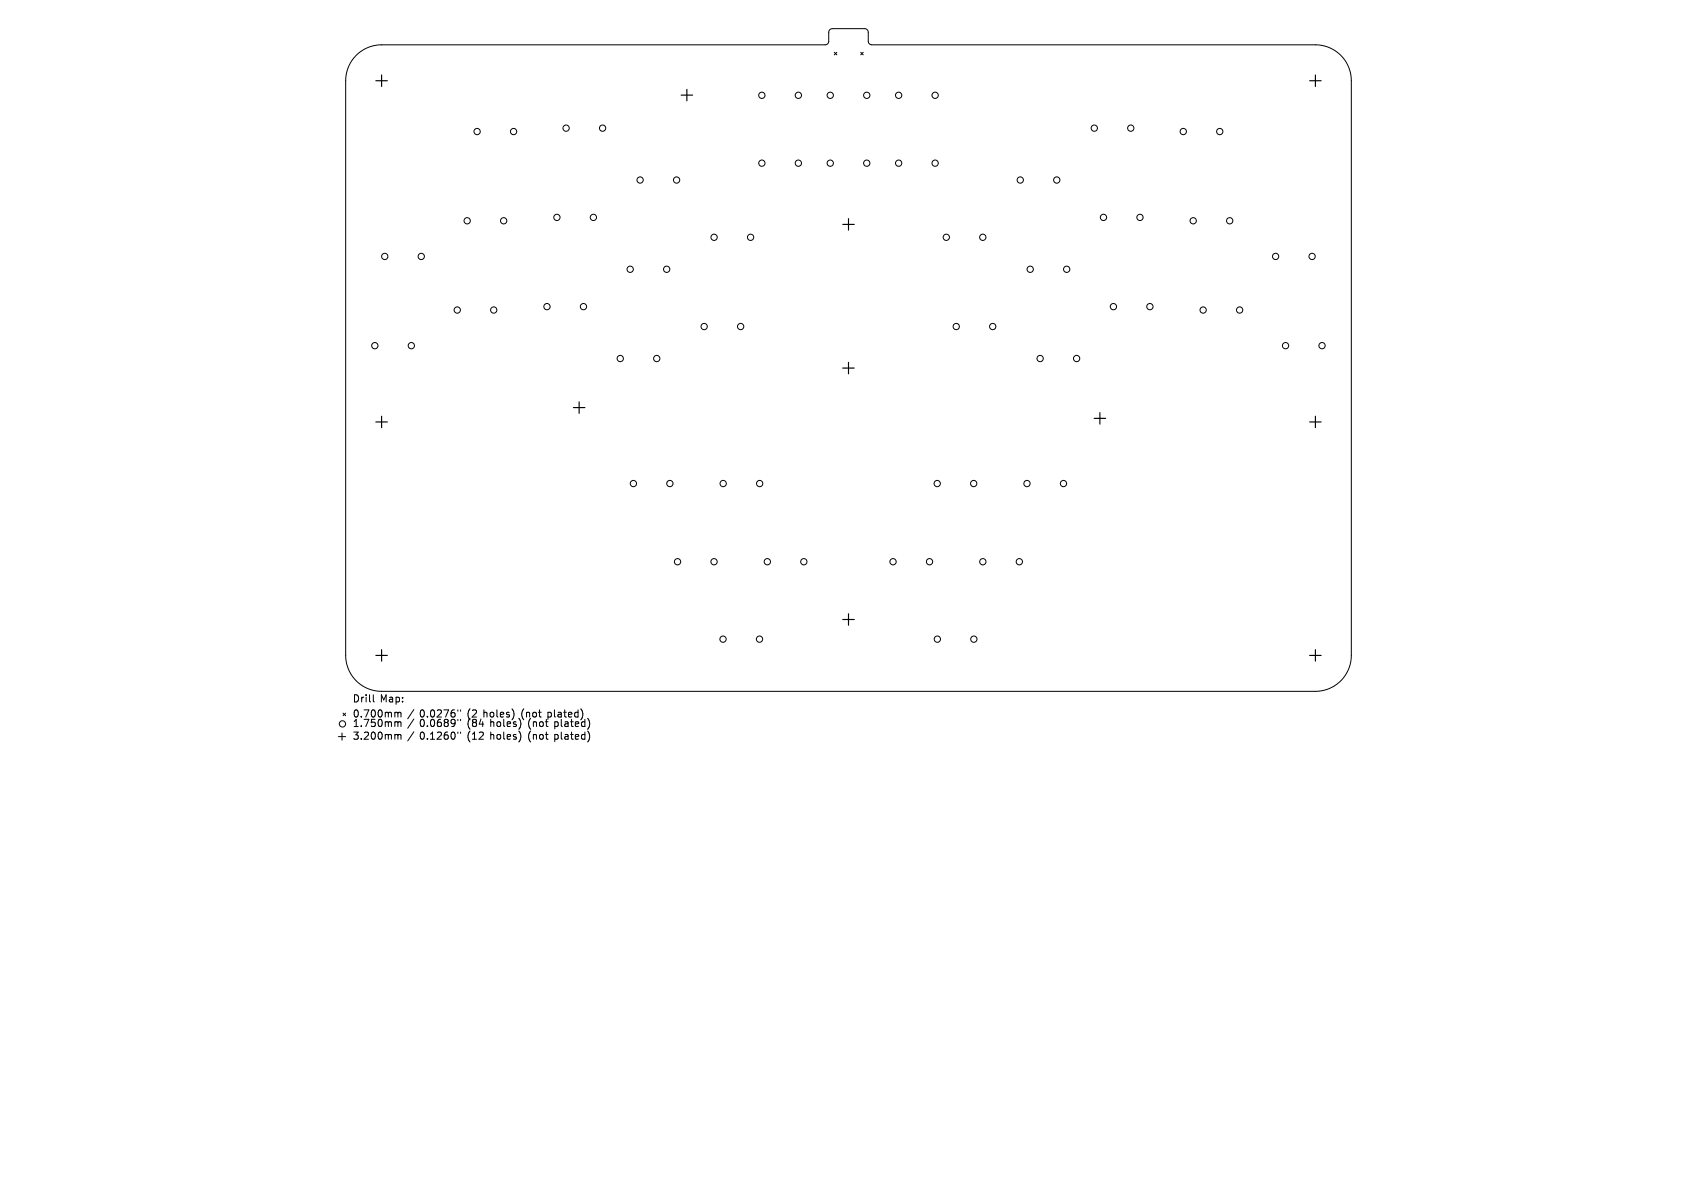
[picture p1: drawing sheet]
<svg xmlns="http://www.w3.org/2000/svg" width="297mm" height="210mm" viewBox="0 0 297 210" stroke-linecap="round" stroke-linejoin="round" font-family="sans-serif">
<defs><g id="words">
<g font-size="1.8">
<text x="61.7" y="123.2">Drill</text>
<text x="61.7" y="125.8">0.700mm</text>
<text x="66.5" y="123.2">Map:</text>
<text x="73.4" y="125.8">0.0276&quot;</text>
<text x="81.8" y="125.8">(2</text>
<text x="84.6" y="125.8">holes)</text>
<text x="91.3" y="125.8">(not</text>
<text x="96" y="125.8">plated)</text>
<text x="61.7" y="127.5">1.750mm</text>
<text x="61.7" y="129.7">3.200mm</text>
<text x="73.4" y="127.5">0.0689&quot;</text>
<text x="73.4" y="129.7">0.1260&quot;</text>
<text x="81.8" y="127.5">(84</text>
<text x="81.8" y="129.7">(12</text>
<text x="85.8" y="127.5">holes)</text>
<text x="85.8" y="129.7">holes)</text>
<text x="92.5" y="127.5">(not</text>
<text x="92.5" y="129.7">(not</text>
<text x="97.2" y="127.5">plated)</text>
<text x="97.2" y="129.7">plated)</text>
</g>
</g></defs>
<g fill="none" stroke="#000" stroke-width=".18">
<path d="M62.2 9.8a6.3 6.3 0 0 1 4.6-2h77.6a.63 .63 0 0 0 .6-.6v-1.6a.63 .63 0 0 1 .7-.6h5.6a.63 .63 0 0 1 .7 .6v1.6a.63 .63 0 0 0 .6 .6h77.6a6.3 6.3 0 0 1 6.3 6.3v100.6a6.3 6.3 0 0 1-6.3 6.3h-163.4a6.3 6.3 0 0 1-6.3-6.3v-100.6a6.3 6.3 0 0 1 1.7-4.3zM146 9.2l.5 .4M146.5 9.2l-.5 .4M150.6 9.2l.5 .4M151.1 9.2l-.5 .4M59.2 128.9h1.3M59.9 128.3v1.2M60 124.8l.5 .4M60.5 124.8l-.5 .4M65.3 121.6v1.1l.2 .1M69.5 124.7l.1 .1M69.5 126.3l.1 .2"/>
<path d="M69.5 128.5l.1 .2M69.6 124.8v.7M69.6 126.5v.6M69.6 128.7v.7M69.6 124.8l.2-.1h.3l.1 .8M69.6 126.5l.2-.2 .3 .1 .1 .7M69.6 128.7l.2-.2 .3 .1 .1 .8M72.4 124.2l-1 1.6M72.4 125.8l-1 1.6M72.4 128.1l-1 1.6M80.1 124.2v.3M80.1 125.9v.2"/>
<path d="M80.1 128.1v.3M80.6 124.2v.3M80.6 125.9v.2M80.6 128.1v.3M89.9 124.6v.8M91.1 128.5v.8M91.2 126.5l-.1 .6M101.7 124.1l.3 .8-.1 .7M102.9 125.8a1.48 1.48 0 0 1 0 1.8M102.9 128a1.48 1.48 0 0 1 0 1.8"/>
<circle cx="133.3" cy="16.7" r=".55"/>
<circle cx="139.7" cy="16.7" r=".55"/>
<circle cx="145.3" cy="16.7" r=".55"/>
<circle cx="151.7" cy="16.7" r=".55"/>
<circle cx="157.3" cy="16.7" r=".55"/>
<circle cx="163.7" cy="16.7" r=".55"/>
<circle cx="81.8" cy="38.6" r=".55"/>
<circle cx="83.5" cy="23" r=".55"/>
<circle cx="88.1" cy="38.6" r=".55"/>
<circle cx="89.9" cy="23" r=".55"/>
<circle cx="97.5" cy="38" r=".55"/>
<circle cx="99.1" cy="22.4" r=".55"/>
<circle cx="103.9" cy="38" r=".55"/>
<circle cx="105.5" cy="22.4" r=".55"/>
<circle cx="112" cy="31.5" r=".55"/>
<circle cx="118.4" cy="31.5" r=".55"/>
<circle cx="133.3" cy="28.6" r=".55"/>
<circle cx="139.7" cy="28.6" r=".55"/>
<circle cx="145.3" cy="28.6" r=".55"/>
<circle cx="151.7" cy="28.6" r=".55"/>
<circle cx="157.3" cy="28.6" r=".55"/>
<circle cx="163.7" cy="28.6" r=".55"/>
<circle cx="178.6" cy="31.5" r=".55"/>
<circle cx="185" cy="31.5" r=".55"/>
<circle cx="191.5" cy="22.4" r=".55"/>
<circle cx="193.1" cy="38" r=".55"/>
<circle cx="197.9" cy="22.4" r=".55"/>
<circle cx="199.5" cy="38" r=".55"/>
<circle cx="207.1" cy="23" r=".55"/>
<circle cx="208.8" cy="38.6" r=".55"/>
<circle cx="213.5" cy="23" r=".55"/>
<circle cx="215.2" cy="38.6" r=".55"/>
<circle cx="67.3" cy="44.9" r=".55"/>
<circle cx="73.7" cy="44.9" r=".55"/>
<circle cx="80" cy="54.3" r=".55"/>
<circle cx="86.4" cy="54.3" r=".55"/>
<circle cx="95.7" cy="53.7" r=".55"/>
<circle cx="102.1" cy="53.7" r=".55"/>
<circle cx="110.3" cy="47.1" r=".55"/>
<circle cx="116.7" cy="47.1" r=".55"/>
<circle cx="123.2" cy="57.1" r=".55"/>
<circle cx="125" cy="41.5" r=".55"/>
<circle cx="129.6" cy="57.1" r=".55"/>
<circle cx="131.4" cy="41.5" r=".55"/>
<circle cx="165.6" cy="41.5" r=".55"/>
<circle cx="167.4" cy="57.1" r=".55"/>
<circle cx="172" cy="41.5" r=".55"/>
<circle cx="173.7" cy="57.1" r=".55"/>
<circle cx="180.3" cy="47.1" r=".55"/>
<circle cx="186.7" cy="47.1" r=".55"/>
<circle cx="194.9" cy="53.7" r=".55"/>
<circle cx="201.3" cy="53.7" r=".55"/>
<circle cx="210.6" cy="54.3" r=".55"/>
<circle cx="217" cy="54.3" r=".55"/>
<circle cx="223.3" cy="44.9" r=".55"/>
<circle cx="229.6" cy="44.9" r=".55"/>
<circle cx="65.6" cy="60.5" r=".55"/>
<circle cx="72" cy="60.5" r=".55"/>
<circle cx="108.6" cy="62.7" r=".55"/>
<circle cx="114.9" cy="62.7" r=".55"/>
<circle cx="182" cy="62.7" r=".55"/>
<circle cx="188.4" cy="62.7" r=".55"/>
<circle cx="225" cy="60.5" r=".55"/>
<circle cx="231.4" cy="60.5" r=".55"/>
<circle cx="110.9" cy="84.6" r=".55"/>
<circle cx="117.2" cy="84.6" r=".55"/>
<circle cx="118.6" cy="98.3" r=".55"/>
<circle cx="125" cy="98.3" r=".55"/>
<circle cx="126.6" cy="84.6" r=".55"/>
<circle cx="133" cy="84.6" r=".55"/>
<circle cx="134.3" cy="98.3" r=".55"/>
<circle cx="140.7" cy="98.3" r=".55"/>
<circle cx="156.3" cy="98.3" r=".55"/>
<circle cx="162.7" cy="98.3" r=".55"/>
<circle cx="164" cy="84.6" r=".55"/>
<circle cx="170.4" cy="84.6" r=".55"/>
<circle cx="172" cy="98.3" r=".55"/>
<circle cx="178.4" cy="98.3" r=".55"/>
<circle cx="179.7" cy="84.6" r=".55"/>
<circle cx="186.1" cy="84.6" r=".55"/>
<circle cx="126.5" cy="111.9" r=".55"/>
<circle cx="132.9" cy="111.9" r=".55"/>
<circle cx="164.1" cy="111.9" r=".55"/>
<circle cx="170.4" cy="111.9" r=".55"/>
<circle cx="59.9" cy="126.7" r=".55"/>
</g>
<g fill="none" stroke="#000" stroke-width=".2">
<path d="M65.8 14.1h2M66.8 13.1v2M119.2 16.6h2M120.2 15.6v2.1M229.2 14.1h2M230.2 13.1v2M147.5 39.3h2M148.5 38.3v2M65.8 73.8h2M66.8 72.8v2.1M100.4 71.3h2M101.4 70.3v2"/>
<path d="M147.5 64.4h2M148.5 63.4v2M191.5 73.2h2M192.5 72.2v2M229.2 73.8h2M230.2 72.8v2.1M65.8 114.7h2M66.8 113.7v2M147.5 108.4h2M148.5 107.4v2M229.2 114.7h2M230.2 113.7v2"/>
</g>
<use href="#words"/>
</svg>
